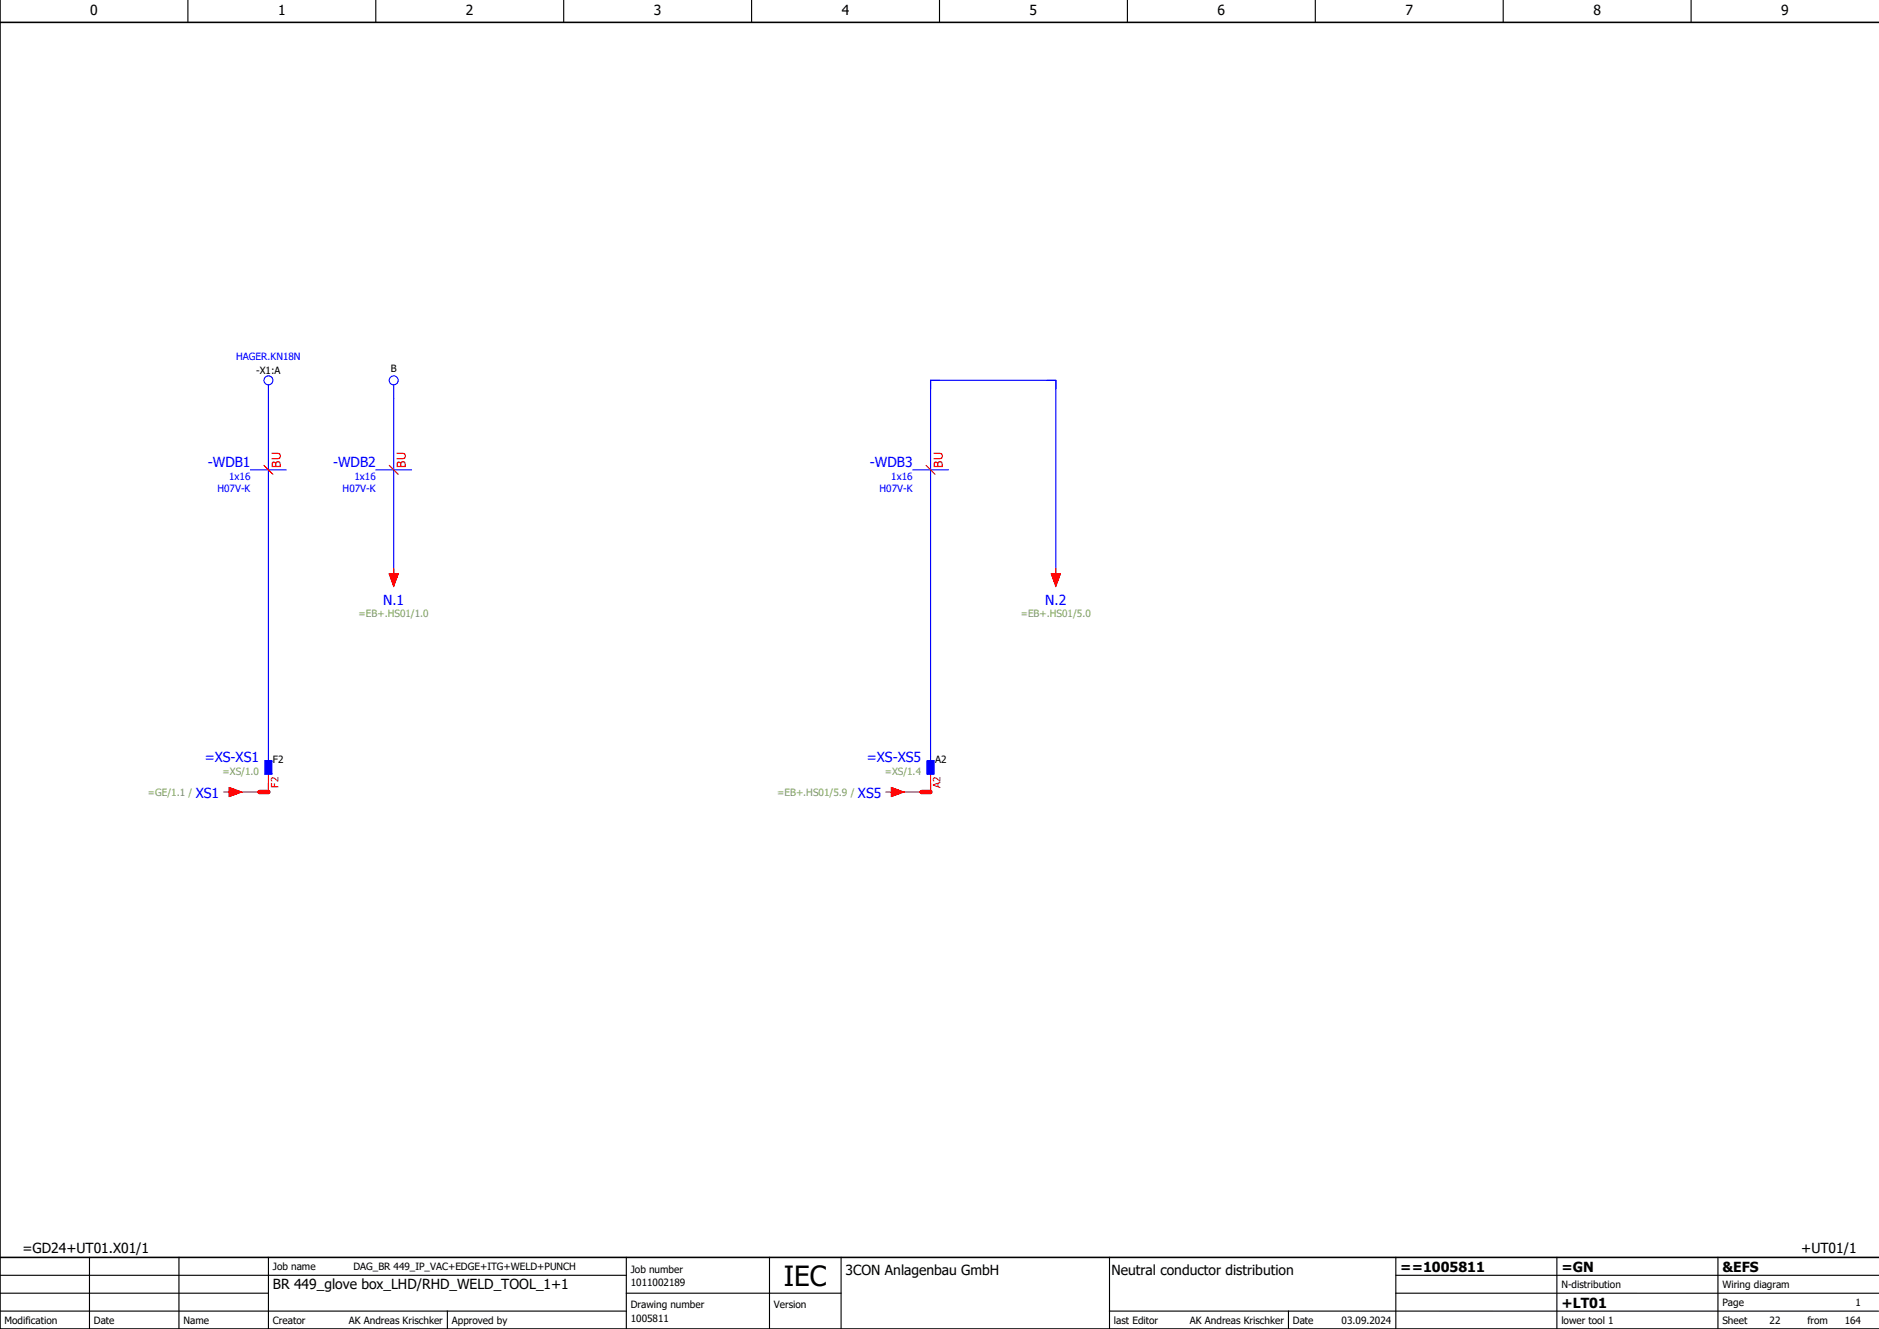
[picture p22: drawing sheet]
<svg xmlns="http://www.w3.org/2000/svg" width="420mm" height="297mm" viewBox="0 0 420 297" stroke-linecap="round" stroke-linejoin="round" font-family="sans-serif">
<defs><g id="words">
<text font-size="6.2" x="175.2" y="287.5">IEC</text>
<g font-size="3.1">
<text x="20.2" y="3.4">0</text>
<text x="62.2" y="3.4">1</text>
<text x="104.2" y="3.4">2</text>
<text x="146.2" y="3.4">3</text>
<text x="188.2" y="3.4">4</text>
<text x="230.2" y="3.4">5</text>
<text x="272.2" y="3.4">6</text>
<text x="314.2" y="3.4">7</text>
<text x="356.2" y="3.4">8</text>
<text x="398.2" y="3.4">9</text>
<text x="5" y="280">=GD24+UT01.X01/1</text>
<text x="402.6" y="280">+UT01/1</text>
<text x="189" y="285">3CON Anlagenbau GmbH</text>
<text x="248.5" y="284.9">Neutral conductor distribution</text>
<text x="313" y="284.2">==1005811</text>
<text x="349" y="284.2">=GN</text>
<text x="385" y="284.2">&amp;EFS</text>
<text x="61" y="288">BR 449_glove box_LHD/RHD_WELD_TOOL_1+1</text>
<text x="349" y="292.2">+LT01</text>
</g>
<g font-size="3.1" fill="#00f">
<text x="46.4" y="104.4">-WDB1</text>
<text x="74.4" y="104.4">-WDB2</text>
<text x="194.4" y="104.4">-WDB3</text>
<text x="85.6" y="135.1">N.1</text>
<text x="233.6" y="135.1">N.2</text>
<text x="45.7" y="170.2">=XS-XS1</text>
<text x="193.8" y="170.2">=XS-XS5</text>
<text x="43.8" y="178.2">XS1</text>
<text x="191.8" y="178.2">XS5</text>
</g>
<g font-size="2.7" fill="#f00">
<text x="62.7" y="104.5" transform="rotate(-90 62.7 104.5)">BU</text>
<text x="90.7" y="104.5" transform="rotate(-90 90.7 104.5)">BU</text>
<text x="210.7" y="104.5" transform="rotate(-90 210.7 104.5)">BU</text>
</g>
<g font-size="2.2" fill="#00f">
<text x="52.8" y="80.5">HAGER.KN18N</text>
<text x="51.2" y="107.2">1x16</text>
<text x="79.2" y="107.2">1x16</text>
<text x="199.2" y="107.2">1x16</text>
<text x="48.6" y="109.9">H07V-K</text>
<text x="76.6" y="109.9">H07V-K</text>
<text x="196.6" y="109.9">H07V-K</text>
</g>
<g font-size="2.2">
<text x="57.3" y="83.5">-X1:A</text>
<text x="87.3" y="83">B</text>
<text x="61" y="170.4">F2</text>
<text x="209" y="170.4">A2</text>
<text x="61" y="283.9">Job name</text>
<text x="79" y="283.9">DAG_BR 449_IP_VAC+EDGE+ITG+WELD+PUNCH</text>
<text x="141" y="287.4">1011002189</text>
<text x="141" y="284.4">Job number</text>
<text x="349" y="287.9">N-distribution</text>
<text x="385" y="287.9">Wiring diagram</text>
<text x="141" y="292.4">Drawing number</text>
<text x="173" y="292.4">Version</text>
<text x="385" y="291.9">Page</text>
<text x="414.8" y="291.9">1</text>
<text x="1" y="295.9">Modification</text>
<text x="21" y="295.9">Date</text>
<text x="41" y="295.9">Name</text>
<text x="61" y="295.9">Creator</text>
<text x="78" y="295.9">AK Andreas Krischker</text>
<text x="101" y="295.9">Approved by</text>
<text x="141" y="295.4">1005811</text>
<text x="249" y="295.9">last Editor</text>
<text x="266" y="295.9">AK Andreas Krischker</text>
<text x="289" y="295.9">Date</text>
<text x="299.9" y="295.9">03.09.2024</text>
<text x="349" y="295.9">lower tool 1</text>
<text x="385" y="295.9">Sheet</text>
<text x="395.6" y="295.9">22</text>
<text x="404" y="295.9">from</text>
<text x="412.3" y="295.9">164</text>
</g>
<g font-size="2.2" fill="#7ca552">
<text x="80.2" y="138">=EB+.HS01/1.0</text>
<text x="228.2" y="138">=EB+.HS01/5.0</text>
<text x="49.8" y="173.1">=XS/1.0</text>
<text x="197.8" y="173.1">=XS/1.4</text>
<text x="33.1" y="177.9">=GE/1.1 /</text>
<text x="173.7" y="177.9">=EB+.HS01/5.9 /</text>
</g>
<g font-size="2.2" fill="#f00">
<text x="62.2" y="176" transform="rotate(-90 62.2 176)">F2</text>
<text x="210.2" y="176" transform="rotate(-90 210.2 176)">A2</text>
</g>
</g></defs>
<g fill="none" stroke="#000" stroke-width=".25">
<path d="M42 0v5M84 0v5M126 0v5M168 0v5M210 0v5M252 0v5M294 0v5M336 0v5M378 0v5M0 293h140M0 289h60M0 285h140"/>
<path d="M20 281v16M40 281v16M60 281v16M100 293v3.9M140 289h48M140 281v16M172 281v16M188 281v16M248 293h171.9M248 281v16M288 293v3.9M312 289h107.9"/>
<path d="M312 281v16M348 281v16M384 281v16M420 285h-108"/>
</g>
<path d="M0 0v297h420M0 5h420M0 281h420" fill="none" stroke="#000" stroke-width=".35"/>
<g fill="none" stroke="#f00" stroke-width=".25">
<path d="M59 104l2 2M87 104l2 2M207 104l2 2M87 128.3h2l-1 2.7zM88 127v1.3M235 128.3h2l-1 2.7zM236 127v1.3M50 177h1.3M51.3 176l2.7 1-2.7 1zM60 173v4h-8M198 177h1.2M199.2 176l2.8 1-2.8 1z"/>
<path d="M208 173v4h-8"/>
</g>
<g fill="none" stroke="#00f" stroke-width=".25">
<path d="M60 86v84M88 86v43M56 105h8M84 105h8M204 105h8M236 129v-44h-28v85M59.3 170h1.5v3h-1.5zM207.2 170h1.5v3h-1.5z"/>
<circle cx="60" cy="85" r="1"/>
<circle cx="88" cy="85" r="1"/>
</g>
<path d="M58 177h2M206 177h2" fill="none" stroke="#f00" stroke-width="1"/>
<g fill="#00f" stroke="#00f" stroke-width=".22">
<path d="M59.3 170h1.5v3h-1.5z"/>
<path d="M207.2 170h1.5v3h-1.5z"/>
</g>
<g fill="#f00" stroke="#f00" stroke-width=".22">
<path d="M51.3 176l2.7 1-2.7 1z"/>
<path d="M199.2 176l2.8 1-2.8 1z"/>
<path d="M235 128.3h2l-1 2.7z"/>
<path d="M87 128.3h2l-1 2.7z"/>
</g>
<use href="#words"/>
</svg>
